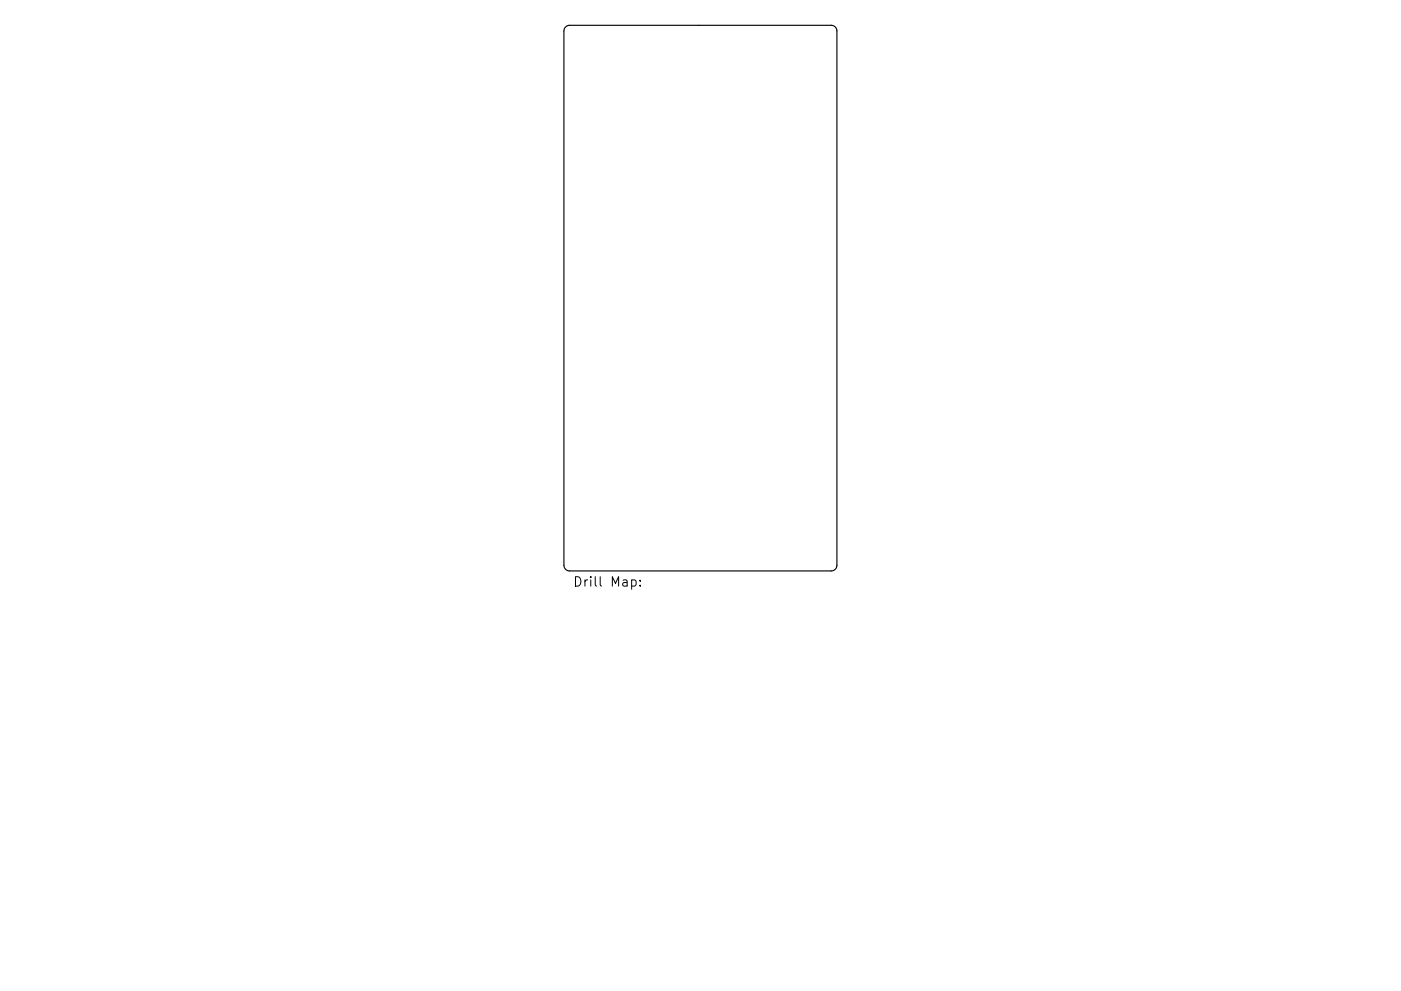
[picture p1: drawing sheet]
<svg xmlns="http://www.w3.org/2000/svg" width="297mm" height="210mm" viewBox="0 0 297 210" stroke-linecap="round" stroke-linejoin="round" font-family="sans-serif">
<defs><g id="words">
<text font-size="2.8" x="121.4" y="124.5">Drill Map:</text>
</g></defs>
<path d="M119.9 5.7l.9-.3h55.4a1.21 1.21 0 0 1 1.2 1.2v113.3a1.21 1.21 0 0 1-1.2 1.2h-55.4a1.21 1.21 0 0 1-1.2-1.2v-113.3z" fill="none" stroke="#000" stroke-width=".24"/>
<path d="M133.9 123.1l.6-.1 .4 .4v.6l-.2 .3h-.8M135.7 124.2v.2M135.7 123.1v.2" fill="none" stroke="#000" stroke-width=".21"/>
<use href="#words"/>
</svg>
